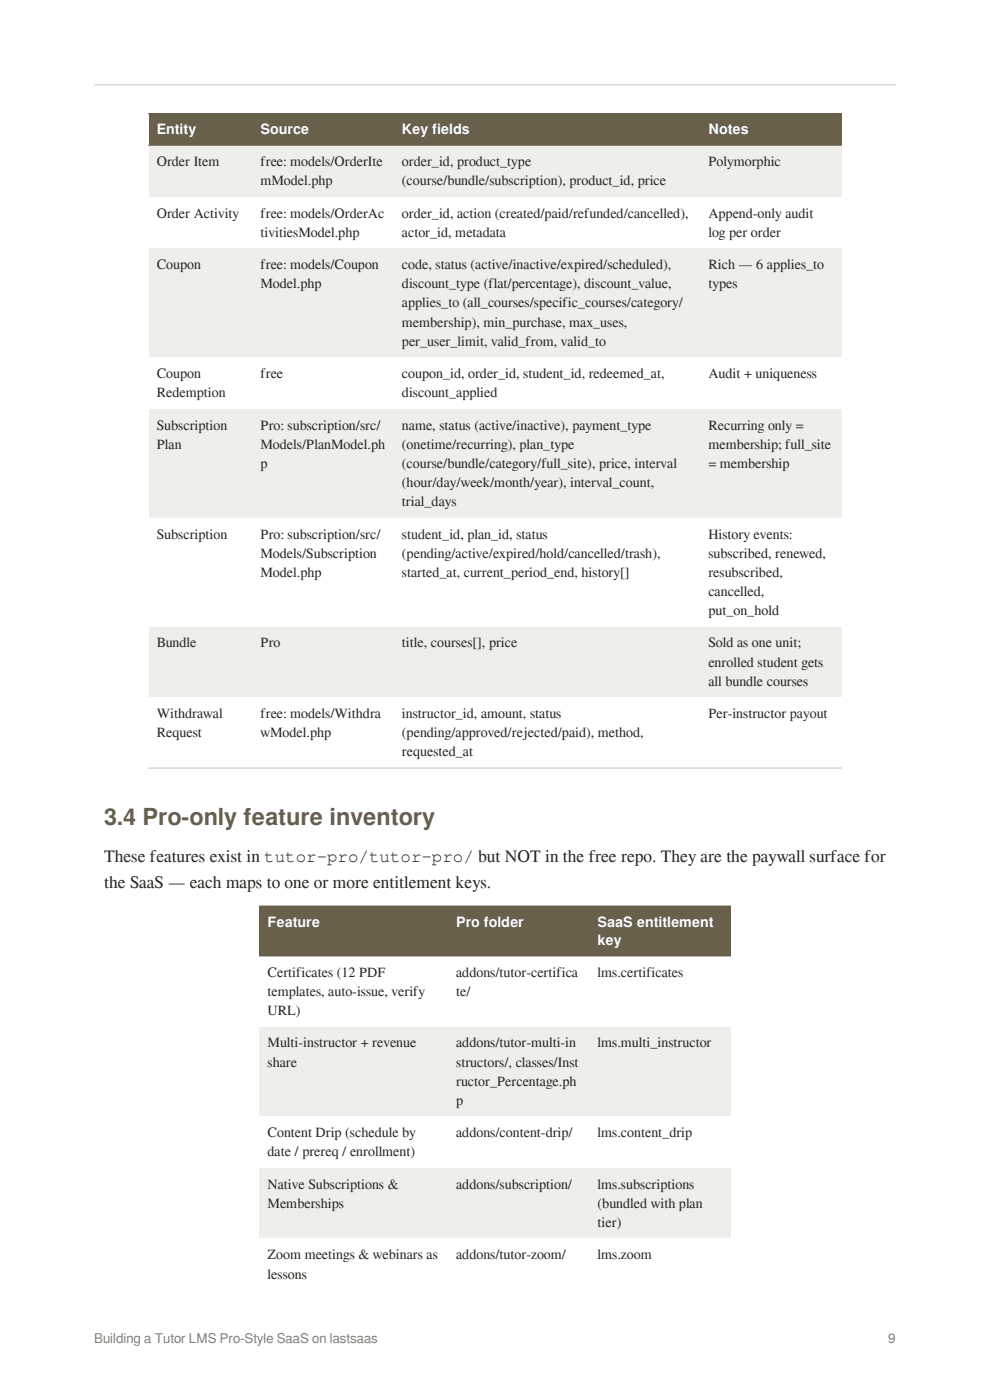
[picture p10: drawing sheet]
<svg xmlns="http://www.w3.org/2000/svg" width="210mm" height="297mm" viewBox="0 0 210 297" stroke-linecap="round" stroke-linejoin="round" font-family="sans-serif">
<defs><g id="words">
<text font-size="4.9" fill="#68604b" x="22.1" y="174.9">3.4 Pro-only feature inventory</text>
<g font-size="3.7" fill="#262522">
<text x="22.1" y="182.9">These features exist in tutor-pro/tutor-pro/ but NOT in the free repo. They are the paywall surface for</text>
<text x="22.1" y="188.3">the SaaS — each maps to one or more entitlement keys.</text>
</g>
<g font-size="3" fill="#fff">
<text x="33.3" y="28.5">Entity</text>
<text x="55.3" y="28.5">Source</text>
<text x="85.3" y="28.5">Key fields</text>
<text x="150.3" y="28.5">Notes</text>
<text x="56.8" y="196.6">Feature</text>
<text x="96.8" y="196.6">Pro folder</text>
<text x="126.8" y="196.6">SaaS entitlement</text>
<text x="126.8" y="200.5">key</text>
</g>
<g font-size="3" fill="#262522">
<text x="33.3" y="35.2">Order Item</text>
<text x="55.3" y="35.2">free: models/OrderIte</text>
<text x="85.3" y="35.2">order_id, product_type</text>
<text x="150.3" y="35.2">Polymorphic</text>
<text x="55.3" y="39.3">mModel.php</text>
<text x="85.3" y="39.3">(course/bundle/subscription), product_id, price</text>
<text x="33.3" y="46.2">Order Activity</text>
<text x="55.3" y="46.2">free: models/OrderAc</text>
<text x="85.3" y="46.2">order_id, action (created/paid/refunded/cancelled),</text>
<text x="150.3" y="46.2">Append-only audit</text>
<text x="55.3" y="50.2">tivitiesModel.php</text>
<text x="85.3" y="50.2">actor_id, metadata</text>
<text x="150.3" y="50.2">log per order</text>
<text x="33.3" y="57.1">Coupon</text>
<text x="55.3" y="57.1">free: models/Coupon</text>
<text x="85.3" y="57.1">code, status (active/inactive/expired/scheduled),</text>
<text x="150.3" y="57.1">Rich — 6 applies_to</text>
<text x="55.3" y="61.2">Model.php</text>
<text x="85.3" y="61.2">discount_type (flat/percentage), discount_value,</text>
<text x="85.3" y="65.2">applies_to (all_courses/specific_courses/category/</text>
<text x="150.3" y="61.2">types</text>
<text x="85.3" y="69.3">membership), min_purchase, max_uses,</text>
<text x="85.3" y="73.3">per_user_limit, valid_from, valid_to</text>
<text x="33.3" y="80.2">Coupon</text>
<text x="55.3" y="80.2">free</text>
<text x="85.3" y="80.2">coupon_id, order_id, student_id, redeemed_at,</text>
<text x="150.3" y="80.2">Audit + uniqueness</text>
<text x="33.3" y="84.3">Redemption</text>
<text x="85.3" y="84.3">discount_applied</text>
<text x="33.3" y="91.1">Subscription</text>
<text x="33.3" y="95.2">Plan</text>
<text x="55.3" y="91.1">Pro: subscription/src/</text>
<text x="55.3" y="95.2">Models/PlanModel.ph</text>
<text x="85.3" y="91.1">name, status (active/inactive), payment_type</text>
<text x="85.3" y="95.2">(onetime/recurring), plan_type</text>
<text x="150.3" y="91.1">Recurring only =</text>
<text x="150.3" y="95.2">membership; full_site</text>
<text x="55.3" y="99.3">p</text>
<text x="85.3" y="99.3">(course/bundle/category/full_site), price, interval</text>
<text x="150.3" y="99.3">= membership</text>
<text x="85.3" y="103.3">(hour/day/week/month/year), interval_count,</text>
<text x="85.3" y="107.4">trial_days</text>
<text x="33.3" y="114.3">Subscription</text>
<text x="55.3" y="114.3">Pro: subscription/src/</text>
<text x="55.3" y="118.3">Models/Subscription</text>
<text x="85.3" y="114.3">student_id, plan_id, status</text>
<text x="85.3" y="118.3">(pending/active/expired/hold/cancelled/trash),</text>
<text x="150.3" y="114.3">History events:</text>
<text x="150.3" y="118.3">subscribed, renewed,</text>
<text x="55.3" y="122.4">Model.php</text>
<text x="85.3" y="122.4">started_at, current_period_end, history[]</text>
<text x="150.3" y="122.4">resubscribed,</text>
<text x="150.3" y="126.4">cancelled,</text>
<text x="150.3" y="130.5">put_on_hold</text>
<text x="33.3" y="137.4">Bundle</text>
<text x="55.3" y="137.4">Pro</text>
<text x="85.3" y="137.4">title, courses[], price</text>
<text x="150.3" y="137.4">Sold as one unit;</text>
<text x="150.3" y="141.4">enrolled student gets</text>
<text x="150.3" y="145.5">all bundle courses</text>
<text x="33.3" y="152.4">Withdrawal</text>
<text x="55.3" y="152.4">free: models/Withdra</text>
<text x="85.3" y="152.4">instructor_id, amount, status</text>
<text x="150.3" y="152.4">Per-instructor payout</text>
<text x="33.3" y="156.4">Request</text>
<text x="55.3" y="156.4">wModel.php</text>
<text x="85.3" y="156.4">(pending/approved/rejected/paid), method,</text>
<text x="85.3" y="160.5">requested_at</text>
<text x="56.8" y="207.2">Certificates (12 PDF</text>
<text x="96.8" y="207.2">addons/tutor-certifica</text>
<text x="126.8" y="207.2">lms.certificates</text>
<text x="56.8" y="211.3">templates, auto-issue, verify</text>
<text x="56.8" y="215.3">URL)</text>
<text x="96.8" y="211.3">te/</text>
<text x="56.8" y="222.2">Multi-instructor + revenue</text>
<text x="56.8" y="226.3">share</text>
<text x="96.8" y="222.2">addons/tutor-multi-in</text>
<text x="96.8" y="226.3">structors/, classes/Inst</text>
<text x="126.8" y="222.2">lms.multi_instructor</text>
<text x="96.8" y="230.3">ructor_Percentage.ph</text>
<text x="96.8" y="234.4">p</text>
<text x="56.8" y="241.3">Content Drip (schedule by</text>
<text x="56.8" y="245.3">date / prereq / enrollment)</text>
<text x="96.8" y="241.3">addons/content-drip/</text>
<text x="126.8" y="241.3">lms.content_drip</text>
<text x="56.8" y="252.2">Native Subscriptions &amp;</text>
<text x="56.8" y="256.2">Memberships</text>
<text x="96.8" y="252.2">addons/subscription/</text>
<text x="126.8" y="252.2">lms.subscriptions</text>
<text x="126.8" y="256.2">(bundled with plan</text>
<text x="126.8" y="260.3">tier)</text>
<text x="56.8" y="267.2">Zoom meetings &amp; webinars as</text>
<text x="96.8" y="267.2">addons/tutor-zoom/</text>
<text x="126.8" y="267.2">lms.zoom</text>
<text x="56.8" y="271.2">lessons</text>
</g>
<g font-size="2.8" fill="#817e77">
<text x="20" y="285">Building a Tutor LMS Pro-Style SaaS on lastsaas</text>
<text x="188.4" y="285">9</text>
</g>
</g></defs>
<path d="M20 18h170" fill="none" stroke="#c8c2b1" stroke-width=".21"/>
<path d="M31.5 24.1h147v6.7h-147z" fill-rule="evenodd" fill="#68604b"/>
<path d="M31.5 30.8h147v11h-147z" fill-rule="evenodd" fill="#efeeeb"/>
<path d="M31.5 41.8h147v10.9h-147z" fill-rule="evenodd" fill="#fff"/>
<path d="M31.5 52.7h147v23.1h-147z" fill-rule="evenodd" fill="#efeeeb"/>
<path d="M31.5 75.8h147v10.9h-147z" fill-rule="evenodd" fill="#fff"/>
<path d="M31.5 86.7h147v23.1h-147z" fill-rule="evenodd" fill="#efeeeb"/>
<path d="M31.5 109.8h147v23.1h-147z" fill-rule="evenodd" fill="#fff"/>
<path d="M31.5 132.9h147v15h-147z" fill-rule="evenodd" fill="#efeeeb"/>
<path d="M31.5 147.9h147v15h-147z" fill-rule="evenodd" fill="#fff"/>
<path d="M31.5 30.8h147M31.5 24.1h147" fill="none" stroke="#68604b" stroke-width=".21"/>
<path d="M31.5 162.9h147" fill="none" stroke="#c8c2b1" stroke-width=".21"/>
<path d="M55 192.2h100v10.6h-100z" fill-rule="evenodd" fill="#68604b"/>
<path d="M55 202.8h100v15h-100z" fill-rule="evenodd" fill="#fff"/>
<path d="M55 217.8h100v19h-100z" fill-rule="evenodd" fill="#efeeeb"/>
<path d="M55 236.8h100v11h-100z" fill-rule="evenodd" fill="#fff"/>
<path d="M55 247.8h100v15h-100z" fill-rule="evenodd" fill="#efeeeb"/>
<path d="M55 262.8h100v10.9h-100z" fill-rule="evenodd" fill="#fff"/>
<path d="M55 192.2h100M55 202.8h100" fill="none" stroke="#68604b" stroke-width=".21"/>
<use href="#words"/>
</svg>
